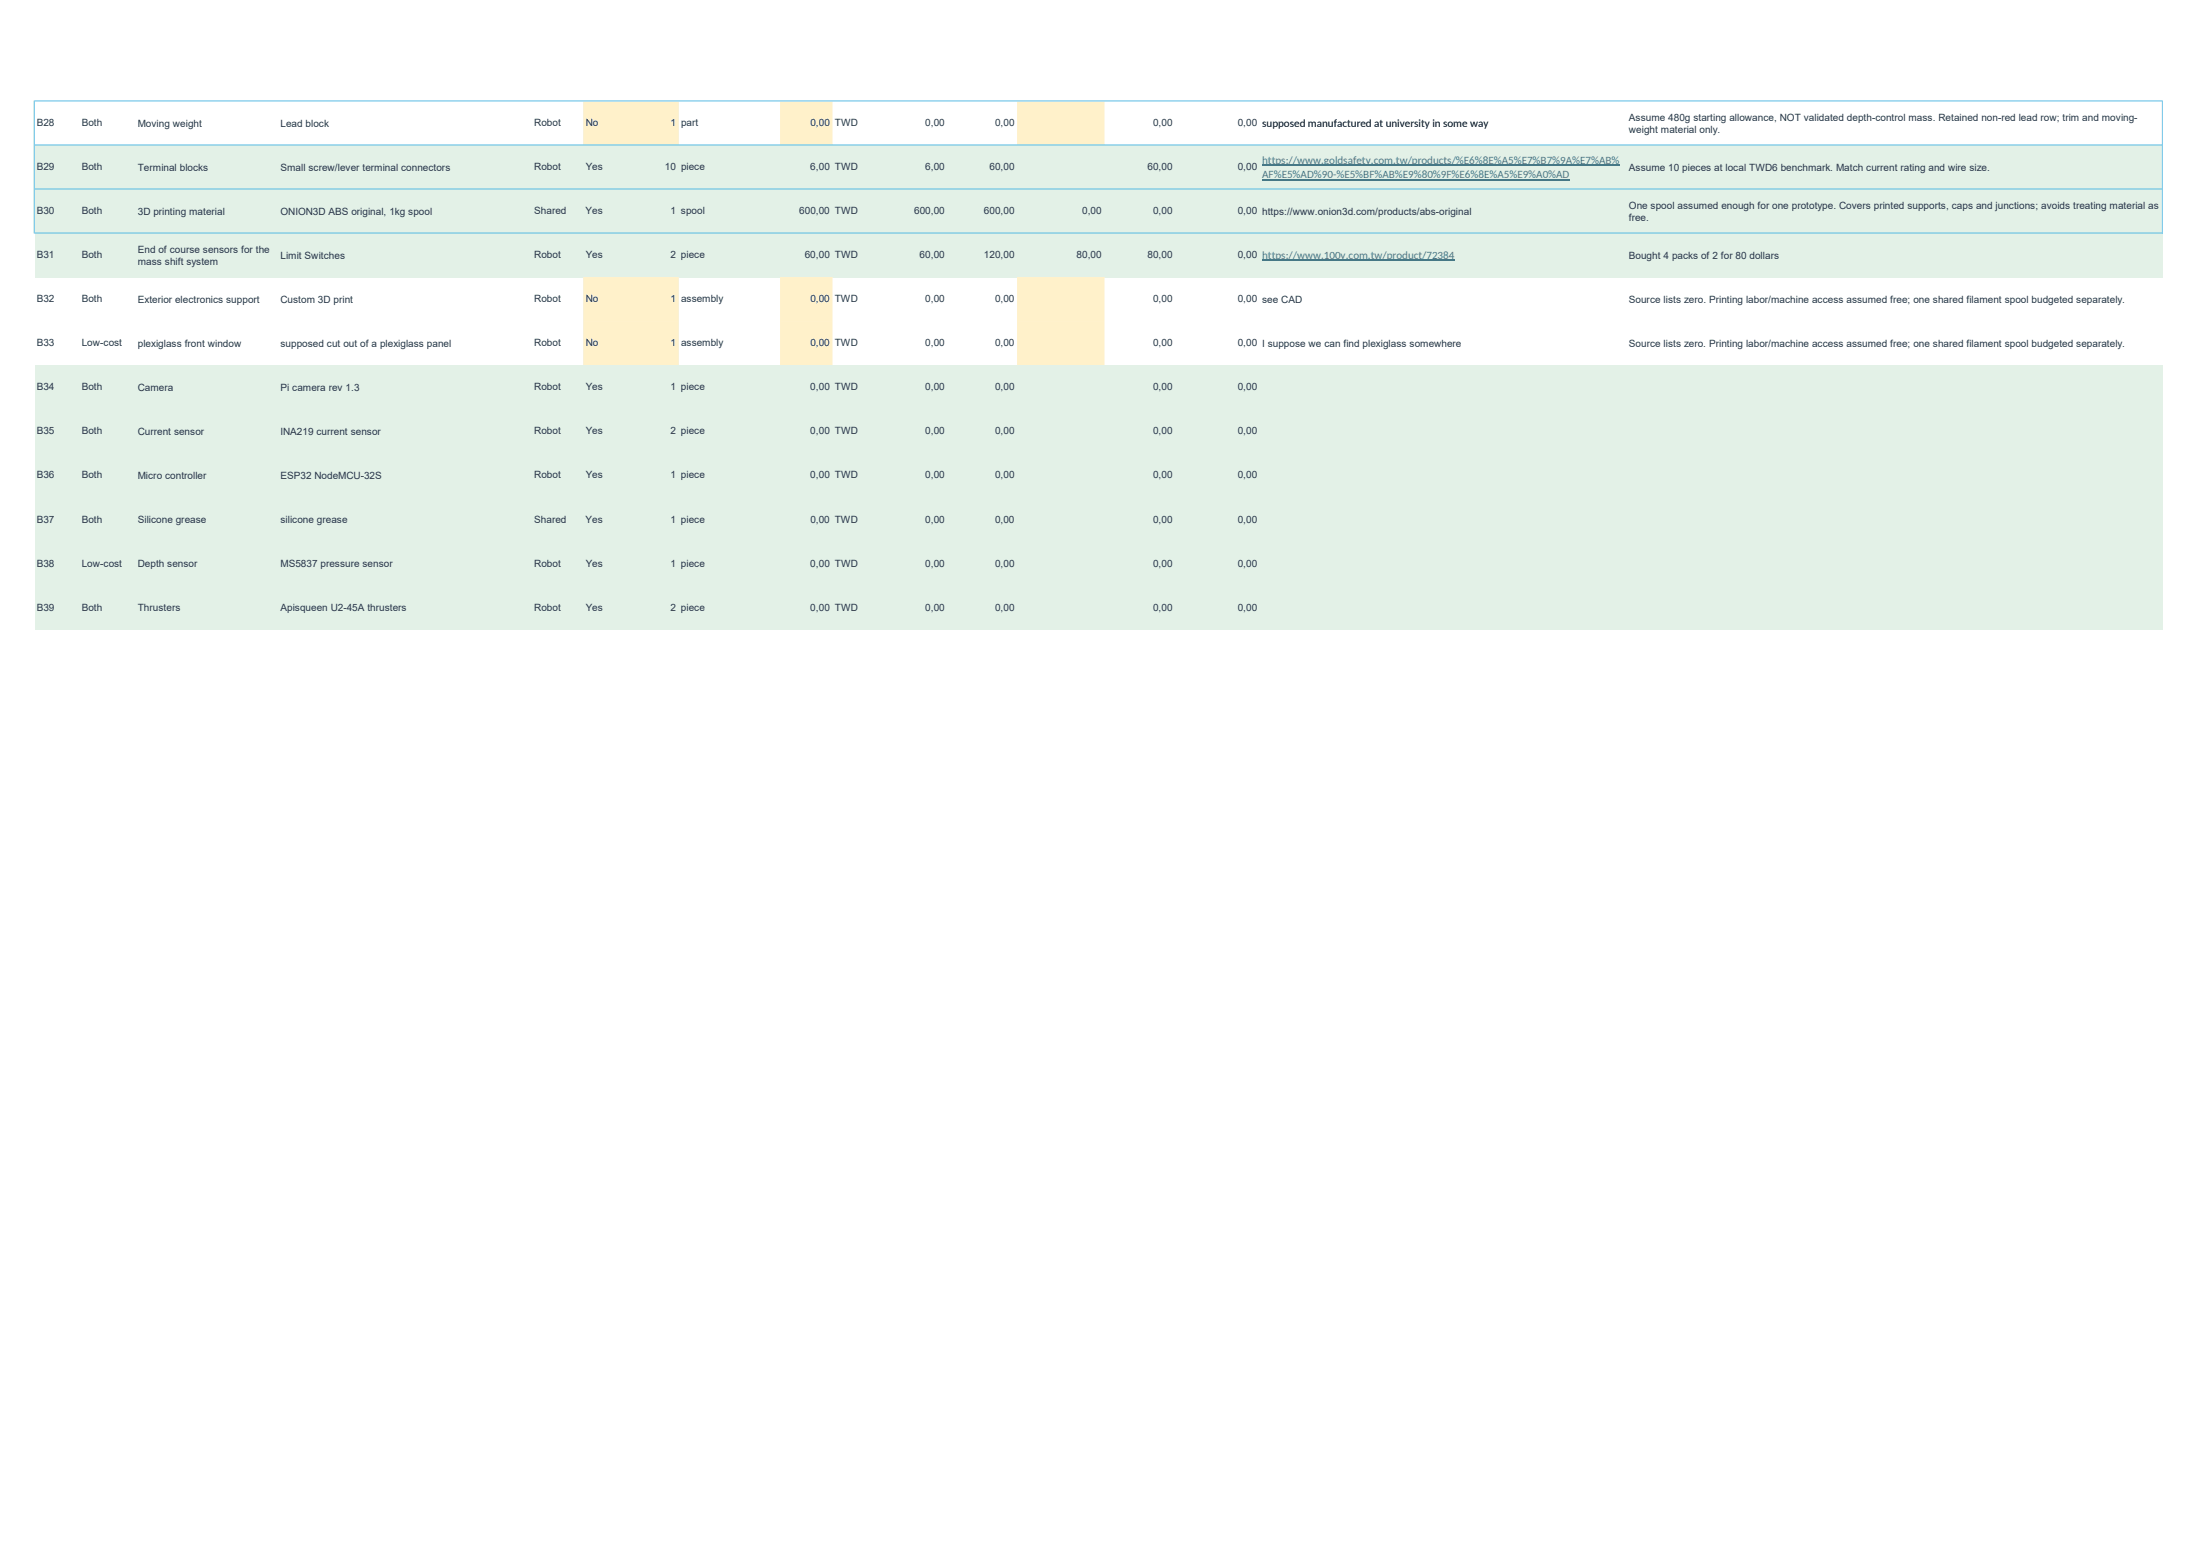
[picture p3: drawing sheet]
<svg xmlns="http://www.w3.org/2000/svg" width="420mm" height="297mm" viewBox="0 0 420 297" stroke-linecap="round" stroke-linejoin="round" font-family="sans-serif">
<defs><g id="words">
<g font-size="2.1" fill="#467886">
<text x="240.4" y="31.2">https://www.goldsafety.com.tw/products/%E6%8E%A5%E7%B7%9A%E7%AB%</text>
<text x="240.4" y="34">AF%E5%AD%90-%E5%BF%AB%E9%80%9F%E6%8E%A5%E9%A0%AD</text>
</g>
<g font-size="1.9" fill="#263549">
<text x="310.3" y="23">Assume 480g starting allowance, NOT validated depth-control mass. Retained non-red lead row; trim and moving-</text>
<text x="7" y="24">B28</text>
<text x="15.6" y="24">Both</text>
<text x="26.2" y="24.2">Moving weight</text>
<text x="53.4" y="24.2">Lead block</text>
<text x="101.8" y="24">Robot</text>
<text x="111.6" y="24">No</text>
<text x="127.7" y="24">1 part</text>
<text x="154.4" y="24">0,00 TWD</text>
<text x="176.2" y="24">0,00</text>
<text x="189.5" y="24">0,00</text>
<text x="219.6" y="24">0,00</text>
<text x="235.7" y="24">0,00 supposed manufactured at university in some way</text>
<text x="310.3" y="25.4">weight material only.</text>
<text x="7" y="32.4">B29</text>
<text x="15.6" y="32.4">Both</text>
<text x="26.2" y="32.6">Terminal blocks</text>
<text x="53.4" y="32.6">Small screw/lever terminal connectors</text>
<text x="101.8" y="32.4">Robot</text>
<text x="111.6" y="32.4">Yes</text>
<text x="126.7" y="32.4">10 piece</text>
<text x="154.3" y="32.4">6,00 TWD</text>
<text x="176.2" y="32.4">6,00</text>
<text x="188.5" y="32.4">60,00</text>
<text x="218.6" y="32.4">60,00</text>
<text x="235.8" y="32.4">0,00</text>
<text x="310.3" y="32.6">Assume 10 pieces at local TWD6 benchmark. Match current rating and wire size.</text>
<text x="7" y="40.8">B30</text>
<text x="15.6" y="40.8">Both</text>
<text x="26.2" y="40.9">3D printing material</text>
<text x="53.4" y="40.9">ONION3D ABS original, 1kg spool</text>
<text x="101.8" y="40.8">Shared</text>
<text x="111.5" y="40.8">Yes</text>
<text x="127.7" y="40.8">1 spool</text>
<text x="152.2" y="40.8">600,00 TWD</text>
<text x="174.1" y="40.8">600,00</text>
<text x="187.4" y="40.8">600,00</text>
<text x="206.1" y="40.8">0,00</text>
<text x="219.6" y="40.8">0,00</text>
<text x="235.8" y="40.8">0,00 https://www.onion3d.com/products/abs-original</text>
<text x="310.3" y="39.8">One spool assumed enough for one prototype. Covers printed supports, caps and junctions; avoids treating material as</text>
<text x="310.3" y="42.1">free.</text>
<text x="7" y="49.2">B31</text>
<text x="15.6" y="49.2">Both</text>
<text x="26.2" y="48.1">End of course sensors for the</text>
<text x="26.2" y="50.5">mass shift system</text>
<text x="53.4" y="49.3">Limit Switches</text>
<text x="101.8" y="49.2">Robot</text>
<text x="111.6" y="49.2">Yes</text>
<text x="127.7" y="49.2">2 piece</text>
<text x="153.3" y="49.2">60,00 TWD</text>
<text x="175.2" y="49.2">60,00</text>
<text x="187.4" y="49.2">120,00</text>
<text x="205.1" y="49.2">80,00</text>
<text x="218.6" y="49.2">80,00</text>
<text x="235.8" y="49.2">0,00 https://www.100y.com.tw/product/72384</text>
<text x="310.3" y="49.3">Bought 4 packs of 2 for 80 dollars</text>
<text x="7" y="57.6">B32</text>
<text x="15.6" y="57.6">Both</text>
<text x="26.2" y="57.7">Exterior electronics support</text>
<text x="53.4" y="57.7">Custom 3D print</text>
<text x="101.8" y="57.6">Robot</text>
<text x="111.6" y="57.6">No</text>
<text x="127.7" y="57.6">1 assembly</text>
<text x="154.3" y="57.6">0,00 TWD</text>
<text x="176.2" y="57.6">0,00</text>
<text x="189.5" y="57.6">0,00</text>
<text x="219.6" y="57.6">0,00</text>
<text x="235.8" y="57.6">0,00 see CAD</text>
<text x="310.3" y="57.7">Source lists zero. Printing labor/machine access assumed free; one shared filament spool budgeted separately.</text>
<text x="7" y="66">B33</text>
<text x="15.6" y="66">Low-cost</text>
<text x="101.8" y="66">Robot</text>
<text x="111.6" y="66">No</text>
<text x="127.7" y="66">1 assembly</text>
<text x="154.3" y="66">0,00 TWD</text>
<text x="176.2" y="66">0,00</text>
<text x="189.5" y="66">0,00</text>
<text x="219.6" y="66">0,00</text>
<text x="235.8" y="66">0,00 I suppose we can find plexiglass somewhere</text>
<text x="26.2" y="66.1">plexiglass front window</text>
<text x="53.4" y="66.1">supposed cut out of a plexiglass panel</text>
<text x="310.3" y="66.1">Source lists zero. Printing labor/machine access assumed free; one shared filament spool budgeted separately.</text>
<text x="7" y="74.3">B34</text>
<text x="15.6" y="74.3">Both</text>
<text x="26.2" y="74.5">Camera</text>
<text x="53.4" y="74.5">Pi camera rev 1.3</text>
<text x="101.8" y="74.3">Robot</text>
<text x="111.6" y="74.3">Yes</text>
<text x="127.7" y="74.3">1 piece</text>
<text x="154.3" y="74.3">0,00 TWD</text>
<text x="176.2" y="74.3">0,00</text>
<text x="189.5" y="74.3">0,00</text>
<text x="219.6" y="74.3">0,00</text>
<text x="235.8" y="74.3">0,00</text>
<text x="7" y="82.7">B35</text>
<text x="15.6" y="82.7">Both</text>
<text x="26.2" y="82.8">Current sensor</text>
<text x="53.4" y="82.8">INA219 current sensor</text>
<text x="101.8" y="82.7">Robot</text>
<text x="111.6" y="82.7">Yes</text>
<text x="127.7" y="82.7">2 piece</text>
<text x="154.3" y="82.7">0,00 TWD</text>
<text x="176.2" y="82.7">0,00</text>
<text x="189.5" y="82.7">0,00</text>
<text x="219.6" y="82.7">0,00</text>
<text x="235.8" y="82.7">0,00</text>
<text x="7" y="91.1">B36</text>
<text x="15.6" y="91.1">Both</text>
<text x="26.2" y="91.2">Micro controller</text>
<text x="53.4" y="91.2">ESP32 NodeMCU-32S</text>
<text x="101.8" y="91.1">Robot</text>
<text x="111.6" y="91.1">Yes</text>
<text x="127.7" y="91.1">1 piece</text>
<text x="154.3" y="91.1">0,00 TWD</text>
<text x="176.2" y="91.1">0,00</text>
<text x="189.5" y="91.1">0,00</text>
<text x="219.6" y="91.1">0,00</text>
<text x="235.8" y="91.1">0,00</text>
<text x="7" y="99.5">B37</text>
<text x="15.6" y="99.5">Both</text>
<text x="26.2" y="99.6">Silicone grease</text>
<text x="53.4" y="99.6">silicone grease</text>
<text x="101.8" y="99.5">Shared</text>
<text x="111.5" y="99.5">Yes</text>
<text x="127.7" y="99.5">1 piece</text>
<text x="154.3" y="99.5">0,00 TWD</text>
<text x="176.2" y="99.5">0,00</text>
<text x="189.5" y="99.5">0,00</text>
<text x="219.6" y="99.5">0,00</text>
<text x="235.8" y="99.5">0,00</text>
<text x="7" y="107.9">B38</text>
<text x="15.6" y="107.9">Low-cost</text>
<text x="26.2" y="108">Depth sensor</text>
<text x="53.4" y="108">MS5837 pressure sensor</text>
<text x="101.8" y="107.9">Robot</text>
<text x="111.6" y="107.9">Yes</text>
<text x="127.7" y="107.9">1 piece</text>
<text x="154.3" y="107.9">0,00 TWD</text>
<text x="176.2" y="107.9">0,00</text>
<text x="189.5" y="107.9">0,00</text>
<text x="219.6" y="107.9">0,00</text>
<text x="235.8" y="107.9">0,00</text>
<text x="7" y="116.2">B39</text>
<text x="15.6" y="116.2">Both</text>
<text x="26.2" y="116.4">Thrusters</text>
<text x="53.4" y="116.4">Apisqueen U2-45A thrusters</text>
<text x="101.8" y="116.2">Robot</text>
<text x="111.6" y="116.2">Yes</text>
<text x="127.7" y="116.2">2 piece</text>
<text x="154.3" y="116.2">0,00 TWD</text>
<text x="176.2" y="116.2">0,00</text>
<text x="189.5" y="116.2">0,00</text>
<text x="219.6" y="116.2">0,00</text>
<text x="235.8" y="116.2">0,00</text>
</g>
</g></defs>
<path d="M111.1 19.4h18.2v8.2h-18.2zM148.6 19.4h10v8.2h-10zM193.7 19.4h16.7v8.2h-16.7z" fill-rule="evenodd" fill="#fff1ca"/>
<g fill="#e3f1e7">
<path d="M6.7 27.6h203.7v8.4h-203.7z" fill-rule="evenodd"/>
<path d="M6.7 36h203.7v16.8h-203.7z" fill-rule="evenodd"/>
</g>
<g fill="#e3f1e7">
<path d="M210.3 27.6h201.6v8.4h-201.6z"/>
<path d="M210.3 36h201.6v16.8h-201.6z"/>
</g>
<g fill="#fff1ca">
<path d="M111.1 52.7h18.2v8.5h-18.2zM148.6 52.7h10v8.5h-10zM193.7 52.7h16.7v8.5h-16.7z" fill-rule="evenodd"/>
<path d="M111.1 61.1h18.2v8.5h-18.2zM148.6 61.1h10v8.5h-10zM193.7 61.1h16.7v8.5h-16.7z" fill-rule="evenodd"/>
</g>
<path d="M6.7 69.5h203.7v50.3h-203.7z" fill-rule="evenodd" fill="#e3f1e7"/>
<path d="M210.3 69.5h201.6v50.3h-201.6z" fill="#e3f1e7"/>
<path d="M240.4 31.4h68.1M240.4 34.2h58.6M240.4 49.6h36.6" fill="none" stroke="#467886" stroke-width=".21"/>
<g fill="#44b3e1">
<path d="M6.4 19.1h.2v25.3h-.2zM411.8 19.3h.1v25.1h-.1z" fill-rule="evenodd"/>
<path d="M6.6 19.1h405.3v.2h-405.3zM6.6 27.5h405.3v.2h-405.3zM6.6 35.9h405.3v.2h-405.3zM6.6 44.3h405.3v.1h-405.3z" fill-rule="evenodd"/>
</g>
<use href="#words"/>
</svg>
